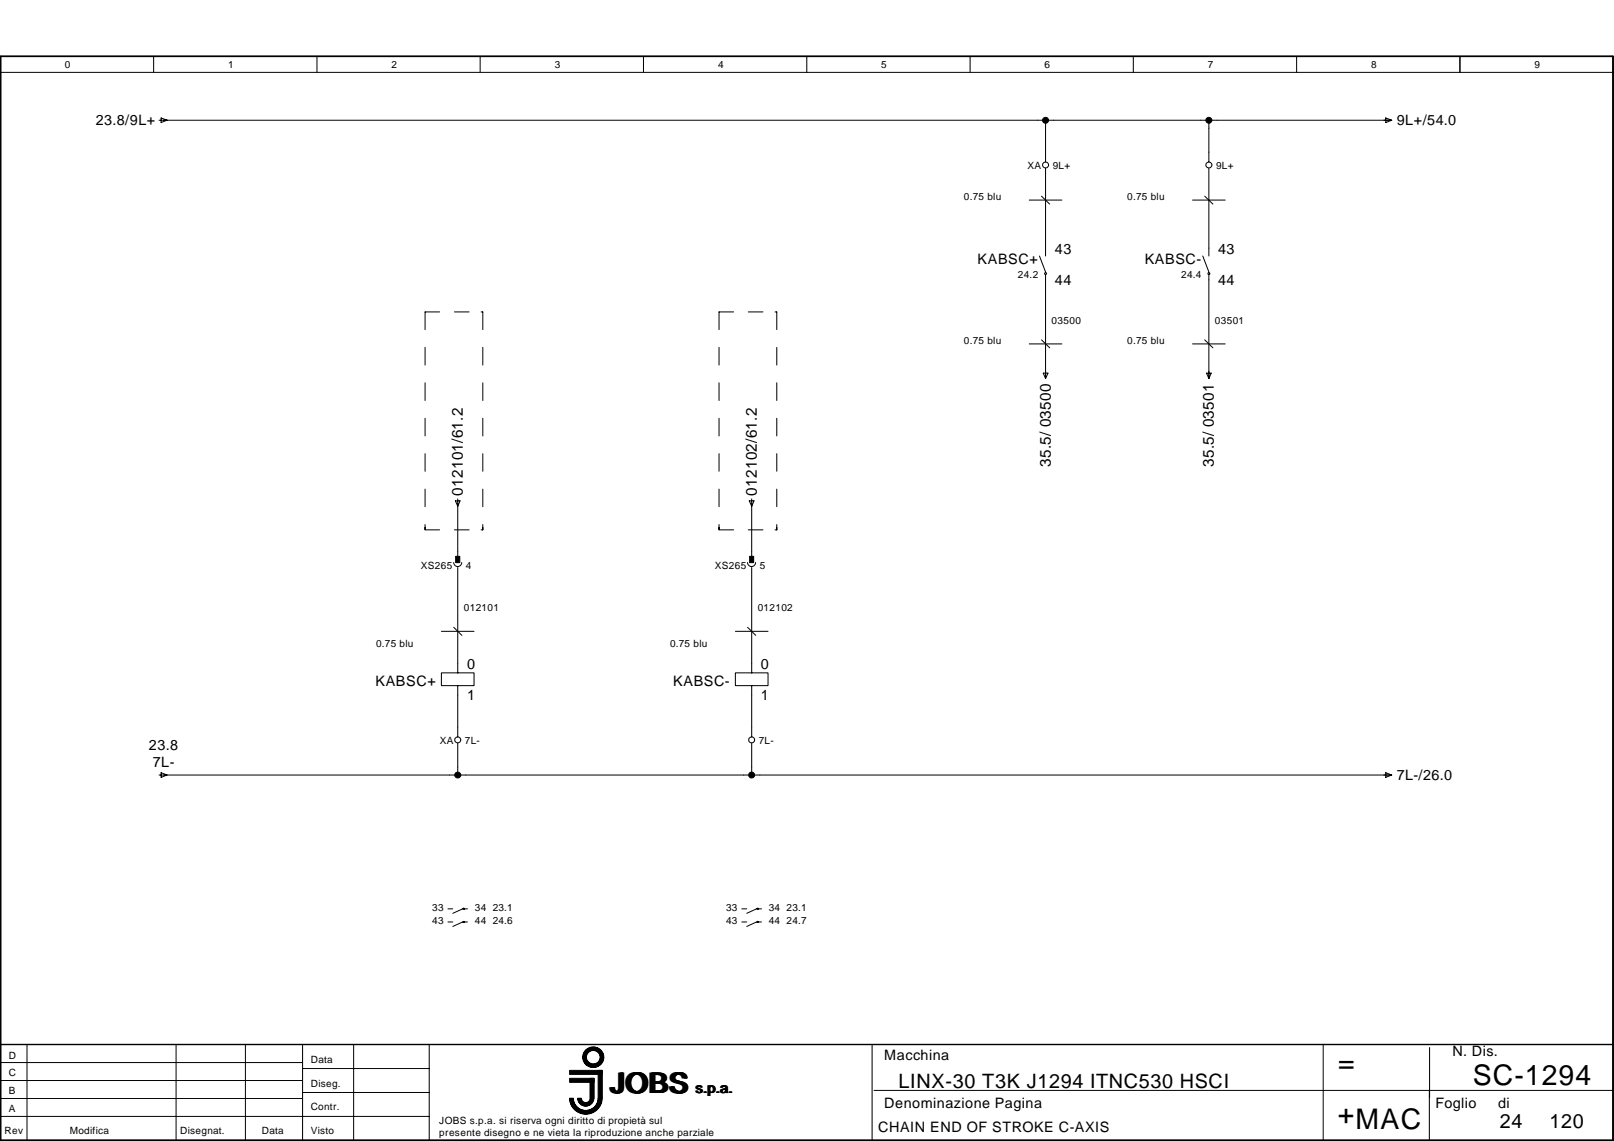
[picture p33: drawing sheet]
<svg xmlns="http://www.w3.org/2000/svg" width="297mm" height="210mm" viewBox="0 0 297 210" stroke-linecap="round" stroke-linejoin="round" font-family="sans-serif">
<defs><g id="words">
<g font-size="5.2">
<text x="246.3" y="197.2">=</text>
<text x="112.5" y="201">JOBS</text>
<text x="271.1" y="199.6">SC-1294</text>
<text x="246.2" y="206.7">+MAC</text>
</g>
<g font-size="3.6">
<text x="165.4" y="200.2">LINX-30 T3K J1294 ITNC530 HSCI</text>
<text x="276.1" y="207.6">24</text>
<text x="285.2" y="207.6">120</text>
</g>
<g font-size="2.8">
<text x="193.4" y="85.9" transform="rotate(-90 193.4 85.9)">35.5/ 03500</text>
<text x="223.4" y="85.9" transform="rotate(-90 223.4 85.9)">35.5/ 03501</text>
<text x="85.2" y="91.2" transform="rotate(-90 85.2 91.2)">012101/61.2</text>
<text x="139.3" y="91.2" transform="rotate(-90 139.3 91.2)">012102/61.2</text>
</g>
<g font-size="2.6">
<text x="17.6" y="23.1">23.8/9L+</text>
<text x="257" y="23.1">9L+/54.0</text>
<text x="194.1" y="46.7">43</text>
<text x="224.2" y="46.7">43</text>
<text x="179.9" y="48.6">KABSC+</text>
<text x="194.1" y="52.4">44</text>
<text x="210.7" y="48.6">KABSC-</text>
<text x="224.2" y="52.4">44</text>
<text x="86" y="123.1">0</text>
<text x="140" y="123.1">0</text>
<text x="69.1" y="126.2">KABSC+</text>
<text x="86" y="128.8">1</text>
<text x="123.9" y="126.2">KABSC-</text>
<text x="140" y="128.8">1</text>
<text x="27.4" y="138">23.8</text>
<text x="28.1" y="141.1">7L-</text>
<text x="257" y="143.5">7L-/26.0</text>
<text x="162.7" y="195.1">Macchina</text>
<text x="267.3" y="194.3">N. Dis.</text>
<text x="128.1" y="201">s.p.a.</text>
<text x="162.7" y="203.9">Denominazione Pagina</text>
<text x="264.2" y="203.9">Foglio</text>
<text x="275.7" y="203.9">di</text>
<text x="161.6" y="208.3">CHAIN END OF STROKE C-AXIS</text>
</g>
<g font-size="1.8">
<text x="12" y="12.6">0</text>
<text x="42" y="12.6">1</text>
<text x="72" y="12.6">2</text>
<text x="102.1" y="12.6">3</text>
<text x="132.2" y="12.6">4</text>
<text x="162.2" y="12.6">5</text>
<text x="192.3" y="12.6">6</text>
<text x="222.3" y="12.6">7</text>
<text x="252.4" y="12.6">8</text>
<text x="282.4" y="12.6">9</text>
<text x="189.1" y="31.2">XA</text>
<text x="193.7" y="31.2">9L+</text>
<text x="223.8" y="31.2">9L+</text>
<text x="177.4" y="36.8">0.75 blu</text>
<text x="207.5" y="36.8">0.75 blu</text>
<text x="187.3" y="51.1">24.2</text>
<text x="217.4" y="51.1">24.4</text>
<text x="193.5" y="59.6">03500</text>
<text x="223.6" y="59.6">03501</text>
<text x="177.4" y="63.3">0.75 blu</text>
<text x="207.5" y="63.3">0.75 blu</text>
<text x="77.5" y="104.6">XS265</text>
<text x="85.7" y="104.6">4</text>
<text x="131.5" y="104.6">XS265</text>
<text x="139.8" y="104.6">5</text>
<text x="85.4" y="112.5">012101</text>
<text x="139.5" y="112.5">012102</text>
<text x="69.2" y="119.1">0.75 blu</text>
<text x="123.3" y="119.1">0.75 blu</text>
<text x="80.9" y="136.9">XA</text>
<text x="85.5" y="136.9">7L-</text>
<text x="139.7" y="136.9">7L-</text>
<text x="79.5" y="167.6">33</text>
<text x="87.4" y="167.6">34 23.1</text>
<text x="133.6" y="167.6">33</text>
<text x="141.5" y="167.6">34 23.1</text>
<text x="79.5" y="170">43</text>
<text x="87.4" y="170">44 24.6</text>
<text x="133.6" y="170">43</text>
<text x="141.5" y="170">44 24.7</text>
<text x="1.6" y="194.7">D</text>
<text x="57.2" y="195.5">Data</text>
<text x="1.6" y="201.3">B</text>
<text x="1.6" y="198">C</text>
<text x="57.2" y="199.9">Diseg.</text>
<text x=".8" y="208.7">Rev</text>
<text x="1.6" y="204.6">A</text>
<text x="12.9" y="208.7">Modifica</text>
<text x="33.1" y="208.7">Disegnat.</text>
<text x="48.2" y="208.7">Data</text>
<text x="57.2" y="204.3">Contr.</text>
<text x="57.2" y="208.7">Visto</text>
<text x="80.9" y="206.8">JOBS s.p.a. si riserva ogni diritto di propietà sul</text>
<text x="80.9" y="209">presente disegno e ne vieta la riproduzione anche parziale</text>
</g>
</g></defs>
<g fill="none" stroke="#000" stroke-width=".18">
<path d="M.1 10.4h296.8v199.4h-296.8zM.1 13.3h296.8M28.3 10.4v2.9M58.3 10.4v2.9M88.4 10.4v2.9M118.4 10.4v2.9M148.5 10.4v2.9M178.5 10.4v2.9M208.6 10.4v2.9M238.6 10.4v2.9M268.7 10.4v2.9M189.4 36.8h6"/>
<path d="M219.5 36.8h6M80.9 57.4h-2.7v3.2M83.6 57.4h2.7M88.5 57.4h.4v3.2M135 57.4h-2.7v3.2M137.7 57.4h2.7M142.6 57.4h.4v3.2M78.2 63.9v3.3M78.2 70.4v3.3M78.2 76.9v3.3M88.9 63.9v3.3M88.9 70.4v3.3"/>
<path d="M88.9 76.9v3.3M132.3 63.9v3.3M132.3 70.4v3.3M132.3 76.9v3.3M143 63.9v3.3M143 70.4v3.3M143 76.9v3.3M189.4 63.3h6M219.5 63.3h6M78.2 97v.5h2.7M78.2 83.5v3.2M78.2 90v3.2"/>
<path d="M78.2 96.5v1M83.6 97.5h2.7M88.9 96.5v1h-.4M88.9 83.5v3.2M88.9 90v3.2M132.3 97v.5h2.7M132.3 83.5v3.2M132.3 90v3.2M132.3 96.5v1M137.7 97.5h2.7M143 96.5v1h-.4M143 83.5v3.2"/>
<path d="M143 90v3.2M81.2 116.1h6M135.3 116.1h6M82.4 167.2h.9M82.4 169.6h.9M85.2 167.2l-1.9 .8M85.2 169.6l-1.9 .8M85.2 169.5h.2v.2h-.2zM85.2 167.1l.3 .1-.2 .1zM85.5 167.2h.5M85.5 169.6h.5M136.5 167.2h.9"/>
<path d="M136.5 169.6h.9M139.2 167.2l-1.8 .8M139.2 169.6l-1.8 .8M139.3 169.5h.2v.2h-.2zM139.3 167.1h.2v.2l-.2-.1zM139.6 167.2h.5M139.6 169.6h.5M.1 198.8h55.6M.1 195.5h55.6M.1 192.2h296.8M5 192.2v17.6M32.4 192.2v17.6"/>
<path d="M45.2 192.2v17.6M55.7 192.2v17.6M55.7 196.6h23.3M65.1 192.2v17.6M79 192.2v17.6M160.5 192.2v17.6M243.5 192.2v17.6M263.1 192.7v9.2M.1 205.4h78.9M.1 202.1h55.6M55.7 201h23.3M105 202a2.85 2.85 0 0 0 2.8 2.8 2.85 2.85 0 0 0 2.9-2.8"/>
<path d="M105 202a2.77 2.77 0 0 0 2.8 2.7 2.77 2.77 0 0 0 2.8-2.7M105.1 202a2.69 2.69 0 0 0 2.7 2.7 2.69 2.69 0 0 0 2.7-2.7M105.2 202a2.63 2.63 0 0 0 2.6 2.6 2.63 2.63 0 0 0 2.6-2.6M105.3 202a2.54 2.54 0 0 0 2.5 2.5 2.54 2.54 0 0 0 2.5-2.5M105.3 202a2.47 2.47 0 0 0 2.5 2.4 2.47 2.47 0 0 0 2.5-2.4M105.4 202a2.39 2.39 0 0 0 2.4 2.4 2.39 2.39 0 0 0 2.4-2.4M106.3 202a1.49 1.49 0 0 0 1.5 1.5 1.49 1.49 0 0 0 1.5-1.5M106.4 202a1.42 1.42 0 0 0 1.4 1.4 1.42 1.42 0 0 0 1.4-1.4M106.5 202a1.34 1.34 0 0 0 1.3 1.3 1.34 1.34 0 0 0 1.4-1.3M106.5 202a1.27 1.27 0 0 0 1.3 1.3 1.27 1.27 0 0 0 1.3-1.3M106.6 202a1.19 1.19 0 0 0 1.2 1.2 1.19 1.19 0 0 0 1.2-1.2M106.7 202a1.12 1.12 0 0 0 1.1 1.1 1.12 1.12 0 0 0 1.1-1.1"/>
<path d="M106.8 202a1.04 1.04 0 0 0 1 1.1 1.04 1.04 0 0 0 1-1.1M106.8 202a.96 .96 0 0 0 1 1 .96 .96 0 0 0 1-1M106.9 202a.89 .89 0 0 0 .9 .9 .89 .89 0 0 0 .9-.9M107 202a.81 .81 0 0 0 .8 .8 .81 .81 0 0 0 .8-.8M110.1 202a2.3 2.3 0 0 1-2.3 2.3 2.3 2.3 0 0 1-2.3-2.3 2.32 2.32 0 0 0 2.3 2.3 2.32 2.32 0 0 0 2.3-2.3M110.7 202a2.94 2.94 0 0 1-2.9 2.9 2.94 2.94 0 0 1-3-2.9 3 3 0 0 0 3 3 3 3 0 0 0 3-3M160.9 200.6h136M263.1 200.6v9.2"/>
<circle cx="109.2" cy="194.5" r="1.33"/>
<circle cx="109.2" cy="194.5" r="1.48"/>
<circle cx="109.2" cy="194.5" r="1.55"/>
<circle cx="109.2" cy="194.5" r="1.85"/>
<circle cx="109.2" cy="194.5" r="1.25"/>
<circle cx="109.2" cy="194.5" r="1.78"/>
<circle cx="109.2" cy="194.5" r="1.4"/>
<circle cx="109.2" cy="194.5" r="1.63"/>
<circle cx="109.2" cy="194.5" r="1.69"/>
<circle cx="109.2" cy="194.5" r="1.92"/>
</g>
<path d="M.1 10.4h296.8v199.4h-296.8zM.1 192.2h296.8" fill="none" stroke="#000" stroke-width=".26"/>
<g fill="#000" stroke="#000" stroke-width=".18">
<path d="M104.8 196.9h6v.8h-6zM104.8 198.4h4.5v.7h-4.5zM108.6 198.4h.7v3.7h-.7zM110.1 196.9h.7v5.2h-.7z"/>
<circle cx="192.4" cy="22.1" r=".55"/>
<circle cx="222.5" cy="22.1" r=".55"/>
<circle cx="84.3" cy="142.6" r=".55"/>
<circle cx="138.3" cy="142.6" r=".56"/>
</g>
<g fill="none" stroke="#000" stroke-width=".19">
<path d="M29.3 22.1h226.7M29.7 21.7l1.1 .4-1.1 .4zM191.7 36.1l1.5 1.4M192.4 22.1v7.7M192.4 30.9v16.2M221.7 36.1l1.5 1.4M222.5 22.1v7.7M222.5 30.9v16.2M255 21.7l1.1 .4-1.1 .4zM191.3 47.1l1.1 2.9M192.3 50.2h.2l.1 .1-.2 .2zM192.4 50.6v19"/>
<path d="M221.4 47.1l1.1 2.9M222.3 50.2h.2l.2 .1-.3 .2zM222.5 50.6v19M191.7 62.5l1.5 1.5M192 68.6h.9l-.5 1zM221.7 62.5l1.5 1.5M222.1 68.6h.8l-.4 1zM83.8 92.1h.9l-.5 1zM84.2 91.8v10.5M137.9 92.1h.9l-.5 1zM138.3 91.8v10.5M83.5 103.5a.74 .74 0 0 0 .7 .7 .74 .74 0 0 0 .8-.7"/>
<path d="M83.5 115.4l1.5 1.5M84.2 104.4v19.4M137.6 103.5a.74 .74 0 0 0 .7 .7 .74 .74 0 0 0 .8-.7M137.6 115.4l1.5 1.5M138.3 104.4v19.4M81.2 123.8h6v2.3h-6zM84.2 126.1v9.4M84.2 136.7v5.9M135.3 123.8h6v2.3h-6zM138.3 126.1v9.4M138.3 136.7v5.9M29.3 142.6h226.7"/>
<path d="M29.7 142.2l1.1 .4-1.1 .4zM255 142.2l1.1 .4-1.1 .4z"/>
<circle cx="192.4" cy="30.4" r=".56"/>
<circle cx="222.5" cy="30.4" r=".56"/>
<circle cx="84.3" cy="136.1" r=".55"/>
<circle cx="138.3" cy="136.1" r=".55"/>
</g>
<path d="M83.9 102.3h.7v1.2h-.7zM138 102.3h.7v1.2h-.7z" fill="#000" stroke="#000" stroke-width=".19"/>
<use href="#words"/>
</svg>
